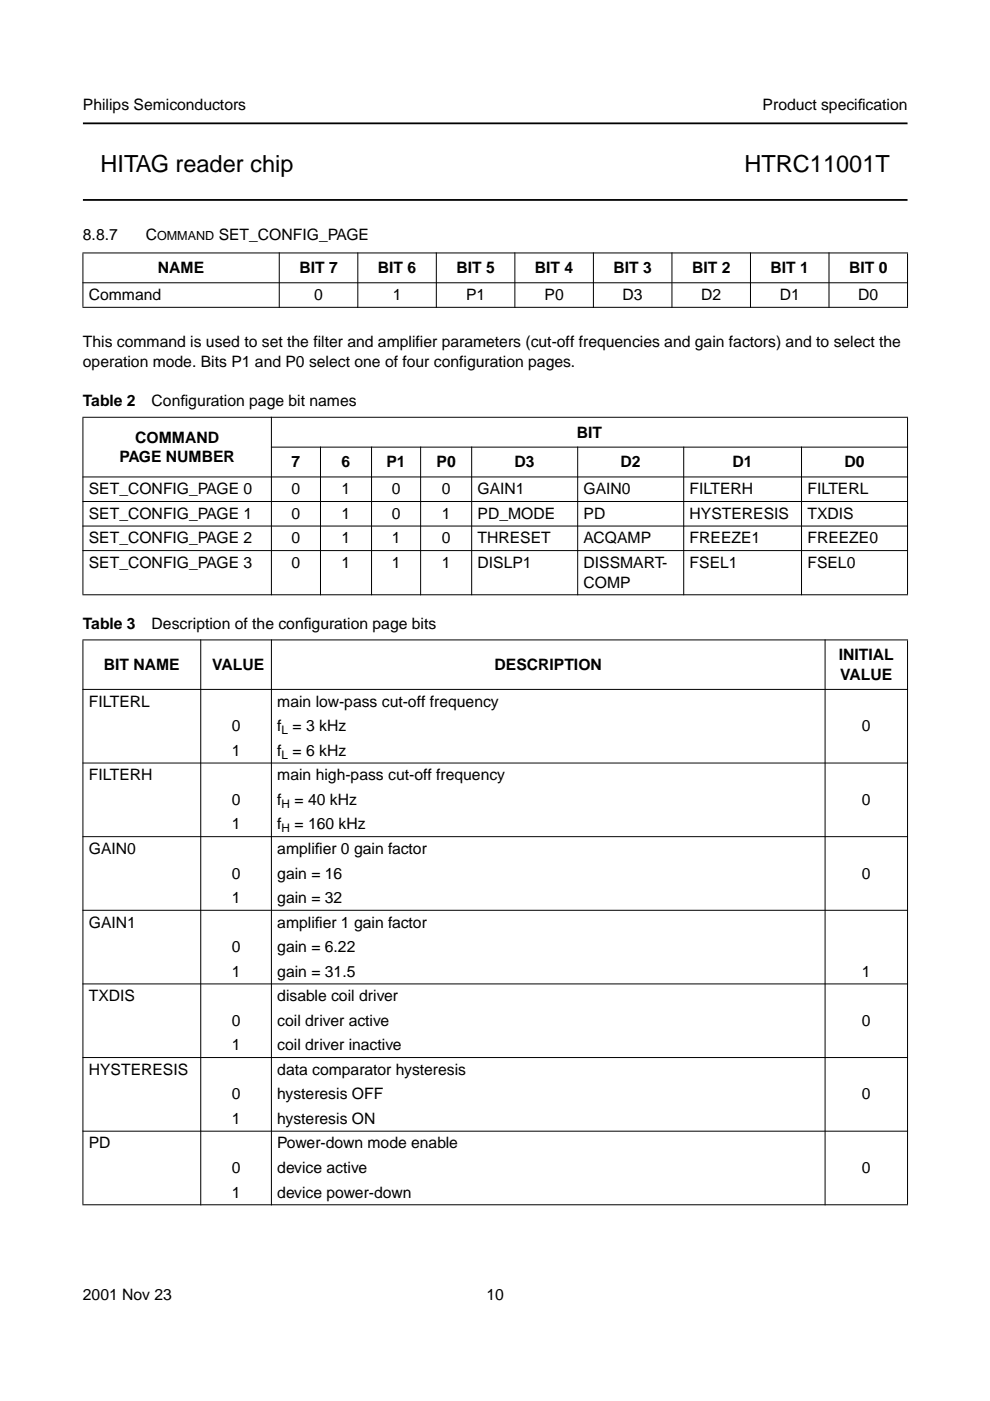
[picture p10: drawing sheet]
<svg xmlns="http://www.w3.org/2000/svg" width="210mm" height="297mm" viewBox="0 0 210 297" stroke-linecap="round" stroke-linejoin="round" font-family="sans-serif">
<defs><g id="words">
<g font-size="5">
<text x="21.3" y="36.5">HITAG reader chip</text>
<text x="157.9" y="36.5">HTRC11001T</text>
</g>
<g font-size="3.3">
<text x="17.6" y="23.4">Philips Semiconductors</text>
<text x="161.7" y="23.4">Product specif</text>
<text x="181.9" y="23.4">ication</text>
<text x="17.6" y="50.9">8.8.7</text>
<text x="30.9" y="50.9">C</text>
<text x="46.4" y="50.9">SET_CONFIG_PAGE</text>
<text x="33.5" y="57.9">NAME</text>
<text x="63.5" y="57.9">BIT 7</text>
<text x="80.1" y="57.9">BIT 6</text>
<text x="96.8" y="57.9">BIT 5</text>
<text x="113.4" y="57.9">BIT 4</text>
<text x="130.1" y="57.9">BIT 3</text>
<text x="146.7" y="57.9">BIT 2</text>
<text x="163.4" y="57.9">BIT 1</text>
<text x="180" y="57.9">BIT 0</text>
<text x="18.8" y="63.6">Command</text>
<text x="66.6" y="63.6">0</text>
<text x="83.3" y="63.6">1</text>
<text x="98.8" y="63.6">P1</text>
<text x="115.5" y="63.6">P0</text>
<text x="132" y="63.6">D3</text>
<text x="148.7" y="63.6">D2</text>
<text x="165.3" y="63.6">D1</text>
<text x="182" y="63.6">D0</text>
<text x="17.6" y="73.6">This command is used to set the filter and amplifier parameters (cut-off frequencies and gain factors) and to select the</text>
<text x="17.6" y="77.8">operation mode. Bits P1 and P0 select one of four configuration pages.</text>
<text x="17.6" y="86.1">Table 2</text>
<text x="32.2" y="86.1">Conf</text>
<text x="38.3" y="86.1">iguration page bit names</text>
<text x="28.7" y="93.9">COMMAND</text>
<text x="122.3" y="92.8">BIT</text>
<text x="25.3" y="98">PAGE NUMBER</text>
<text x="61.8" y="99.1">7</text>
<text x="72.4" y="99.1">6</text>
<text x="81.9" y="99.1">P1</text>
<text x="92.6" y="99.1">P0</text>
<text x="109.1" y="99.1">D3</text>
<text x="131.6" y="99.1">D2</text>
<text x="155.3" y="99.1">D1</text>
<text x="179" y="99.1">D0</text>
<text x="18.8" y="104.8">SET_CONFIG_PAGE 0</text>
<text x="61.8" y="104.8">0</text>
<text x="72.4" y="104.8">1</text>
<text x="83.1" y="104.8">0</text>
<text x="93.7" y="104.8">0</text>
<text x="101.3" y="104.8">GAIN1</text>
<text x="123.7" y="104.8">GAIN0</text>
<text x="146.2" y="104.8">FILTERH</text>
<text x="171.2" y="104.8">FILTERL</text>
<text x="18.8" y="110">SET_CONFIG_PAGE 1</text>
<text x="61.8" y="110">0</text>
<text x="72.4" y="110">1</text>
<text x="83.1" y="110">0</text>
<text x="93.7" y="110">1</text>
<text x="101.3" y="110">PD_MODE</text>
<text x="123.7" y="110">PD</text>
<text x="146.2" y="110">HYSTERESIS</text>
<text x="171.2" y="110">TXDIS</text>
<text x="18.8" y="115.2">SET_CONFIG_PAGE 2</text>
<text x="61.8" y="115.2">0</text>
<text x="72.4" y="115.2">1</text>
<text x="83.1" y="115.2">1</text>
<text x="93.7" y="115.2">0</text>
<text x="101.3" y="115.2">THRESET</text>
<text x="123.7" y="115.2">ACQAMP</text>
<text x="146.2" y="115.2">FREEZE1</text>
<text x="171.2" y="115.2">FREEZE0</text>
<text x="18.8" y="120.4">SET_CONFIG_PAGE 3</text>
<text x="61.8" y="120.4">0</text>
<text x="72.4" y="120.4">1</text>
<text x="83.1" y="120.4">1</text>
<text x="93.7" y="120.4">1</text>
<text x="101.3" y="120.4">DISLP1</text>
<text x="123.7" y="120.4">DISSMART-</text>
<text x="123.7" y="124.6">COMP</text>
<text x="146.2" y="120.4">FSEL1</text>
<text x="171.2" y="120.4">FSEL0</text>
<text x="17.6" y="133.3">Table 3</text>
<text x="32.2" y="133.3">Description of the conf</text>
<text x="64.4" y="133.3">iguration page bits</text>
<text x="22" y="142.1">BIT NAME</text>
<text x="45" y="142.1">VALUE</text>
<text x="104.9" y="142.1">DESCRIPTION</text>
<text x="177.9" y="140">INITIAL</text>
<text x="18.8" y="149.9">FILTERL</text>
<text x="58.8" y="149.9">main low-pass cut-off frequency</text>
<text x="178.2" y="144.1">VALUE</text>
<text x="49.1" y="155.1">0</text>
<text x="58.8" y="155.1">f = 3 kHz</text>
<text x="182.8" y="155">0</text>
<text x="49.1" y="160.3">1</text>
<text x="58.8" y="160.3">f = 6 kHz</text>
<text x="18.8" y="165.5">FILTERH</text>
<text x="58.8" y="165.5">main high-pass cut-off frequency</text>
<text x="49.1" y="170.7">0</text>
<text x="58.8" y="170.7">f</text>
<text x="62.5" y="170.7">= 40 kHz</text>
<text x="182.8" y="170.7">0</text>
<text x="49.1" y="175.9">1</text>
<text x="58.8" y="175.9">f</text>
<text x="62.5" y="175.9">= 160 kHz</text>
<text x="18.8" y="181.1">GAIN0</text>
<text x="58.8" y="181.1">amplif</text>
<text x="66.7" y="181.1">ier 0 gain factor</text>
<text x="49.1" y="186.3">0</text>
<text x="49.1" y="191.5">1</text>
<text x="58.8" y="186.3">gain = 16</text>
<text x="58.8" y="191.5">gain = 32</text>
<text x="182.7" y="186.3">0</text>
<text x="18.8" y="196.7">GAIN1</text>
<text x="58.8" y="196.7">amplif</text>
<text x="66.7" y="196.7">ier 1 gain factor</text>
<text x="49.1" y="201.9">0</text>
<text x="58.8" y="201.9">gain = 6.22</text>
<text x="49.1" y="207.1">1</text>
<text x="58.8" y="207.1">gain = 31.5</text>
<text x="182.7" y="207.1">1</text>
<text x="18.8" y="212.3">TXDIS</text>
<text x="58.8" y="212.3">disable coil driver</text>
<text x="49.1" y="217.5">0</text>
<text x="58.8" y="217.5">coil driver active</text>
<text x="182.8" y="217.5">0</text>
<text x="18.8" y="227.9">HYSTERESIS</text>
<text x="49.1" y="222.7">1</text>
<text x="58.8" y="222.7">coil driver inactive</text>
<text x="58.8" y="227.9">data comparator hysteresis</text>
<text x="49.1" y="233.1">0</text>
<text x="58.8" y="233.1">hysteresis OFF</text>
<text x="182.8" y="233.1">0</text>
<text x="49.1" y="238.3">1</text>
<text x="58.8" y="238.3">hysteresis ON</text>
<text x="18.8" y="243.5">PD</text>
<text x="58.8" y="243.5">Power-down mode enable</text>
<text x="49.1" y="248.7">0</text>
<text x="58.8" y="248.7">device active</text>
<text x="182.8" y="248.7">0</text>
<text x="49.1" y="253.9">1</text>
<text x="58.8" y="253.9">device power-down</text>
<text x="17.6" y="275.6">2001 Nov 23</text>
<text x="103.1" y="275.6">10</text>
</g>
<text font-size="2.7" x="33.3" y="50.9">OMMAND</text>
<g font-size="2.5">
<text x="59.7" y="155.6">L</text>
<text x="59.7" y="160.8">L</text>
<text x="59.7" y="171.3">H</text>
<text x="59.7" y="176.5">H</text>
</g>
</g></defs>
<path d="M17.6 26.2h174.8M17.6 42.4h174.8" fill="none" stroke="#000" stroke-width=".38"/>
<g fill="#000" stroke="#000" stroke-width=".21">
<path d="M17.5 53.6h175zM17.5 60h175zM17.6 53.7v11.4zM59.2 53.5v11.8zM75.9 53.5v11.8zM92.5 53.5v11.8zM109.2 53.5v11.8zM125.8 53.5v11.8zM142.5 53.5v11.8zM159.1 53.5v11.8zM175.8 53.5v11.8zM192.4 53.7v11.4z"/>
<path d="M17.5 65.2h175zM17.5 88.5h175zM57.4 94.8h135.1zM17.5 101.1h175zM17.5 106.3h175zM17.5 111.5h175zM17.5 116.7h175zM17.6 88.6v37.4zM57.5 88.4v37.8zM68 94.7v31.5zM78.8 94.7v31.5zM89.2 94.7v31.5z"/>
<path d="M100 94.7v31.5zM122.5 94.7v31.5zM145 94.7v31.5zM169.9 94.7v31.5zM192.4 88.6v37.4zM17.5 126.1h175zM17.5 135.7h175zM17.5 146.2h175zM17.5 161.8h175zM17.5 177.4h175zM17.5 193h175zM17.5 208.6h175z"/>
<path d="M17.5 224.2h175zM17.5 239.8h175zM17.6 135.8v119.5zM42.6 135.6v119.9zM57.5 135.6v119.9zM174.9 135.6v119.9zM192.4 135.8v119.5zM17.5 255.4h175z"/>
</g>
<use href="#words"/>
</svg>
